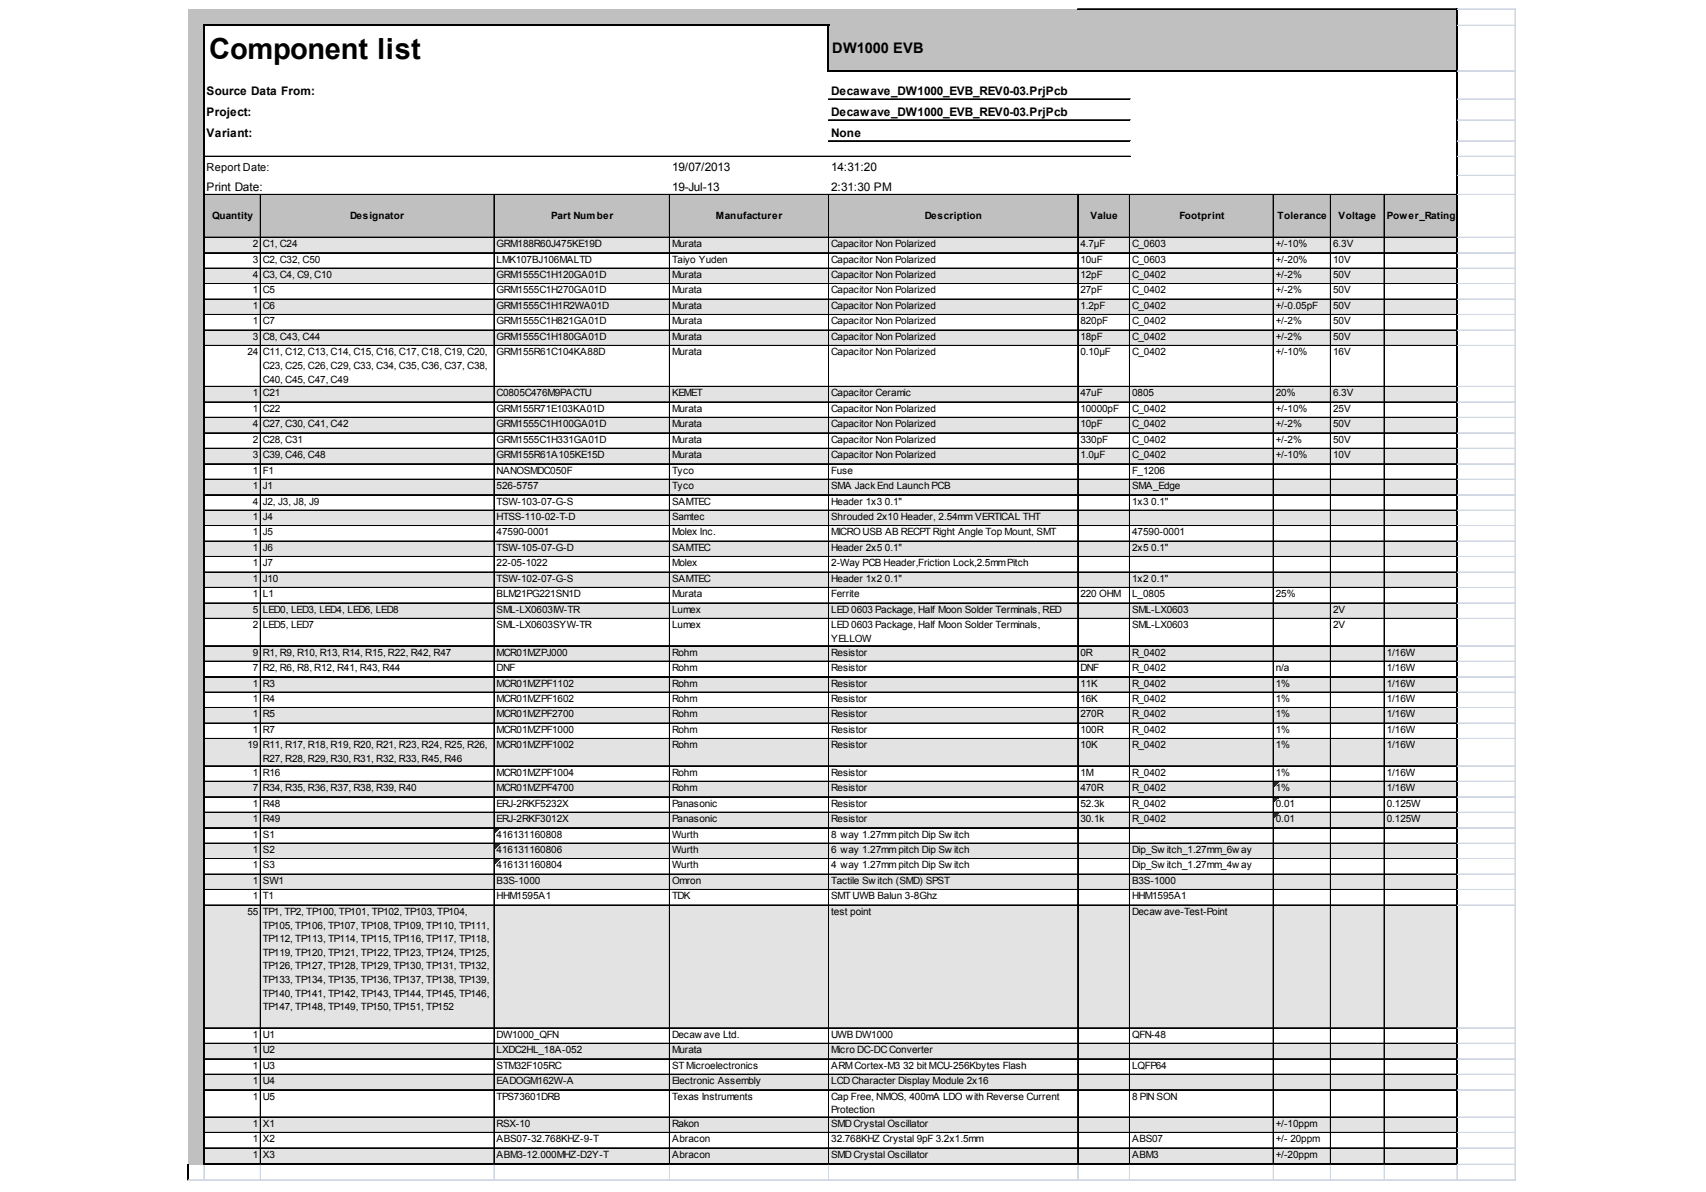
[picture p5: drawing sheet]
<svg xmlns="http://www.w3.org/2000/svg" width="288mm" height="201mm" viewBox="0 0 288 201" stroke-linecap="round" stroke-linejoin="round" font-family="sans-serif">
<defs><g id="words">
<text font-size="4.9" x="35.3" y="9.9">Component list</text>
<text font-size="2.5" x="140.4" y="8.9">DW1000 EVB</text>
<g font-size="2">
<text x="34.9" y="16">Source Data From:</text>
<text x="140.3" y="16">Decawave_DW1000_EVB_REV0-03.PrjPcb</text>
<text x="34.9" y="19.6">Project:</text>
<text x="34.9" y="23.1">Variant:</text>
<text x="140.3" y="19.6">Decawave_DW1000_EVB_REV0-03.PrjPcb</text>
<text x="140.3" y="23.1">None</text>
<text x="113.4" y="28.9">19/07/2013</text>
<text x="140.3" y="28.9">14:31:20</text>
<text x="34.9" y="32.1">Print Date:</text>
<text x="113.4" y="32.1">19-Jul-13</text>
<text x="140.3" y="32.1">2:31:30 PM</text>
</g>
<text font-size="1.8" x="34.9" y="28.9">Report Date:</text>
<g font-size="1.7">
<text x="35.8" y="36.9">Quantity</text>
<text x="42.7" y="41.7">2</text>
<text x="44.4" y="41.7">C1, C24</text>
<text x="59.1" y="36.9">Designator</text>
<text x="83.8" y="41.7">GRM188R60J475KE19D</text>
<text x="93" y="36.9">Part Number</text>
<text x="113.4" y="41.7">Murata</text>
<text x="120.8" y="36.9">Manufacturer</text>
<text x="140.3" y="41.7">Capacitor Non Polarized</text>
<text x="156.1" y="36.9">Description</text>
<text x="182.3" y="41.7">4.7µF</text>
<text x="184" y="36.9">Value</text>
<text x="191" y="41.7">C_0603</text>
<text x="199" y="36.9">Footprint</text>
<text x="215.3" y="41.7">+/-10%</text>
<text x="215.6" y="36.9">Tolerance</text>
<text x="224.9" y="41.7">6.3V</text>
<text x="225.9" y="36.9">Voltage</text>
<text x="234" y="36.9">Power_Rating</text>
<text x="42.7" y="44.3">3</text>
<text x="42.7" y="46.9">4</text>
<text x="44.4" y="44.3">C2, C32, C50</text>
<text x="44.4" y="46.9">C3, C4, C9, C10</text>
<text x="83.8" y="44.3">LMK107BJ106MALTD</text>
<text x="83.8" y="46.9">GRM1555C1H120GA01D</text>
<text x="113.4" y="44.3">Taiyo Yuden</text>
<text x="113.4" y="46.9">Murata</text>
<text x="140.3" y="44.3">Capacitor Non Polarized</text>
<text x="140.3" y="46.9">Capacitor Non Polarized</text>
<text x="182.3" y="44.3">10uF</text>
<text x="182.3" y="46.9">12pF</text>
<text x="191" y="44.3">C_0603</text>
<text x="191" y="46.9">C_0402</text>
<text x="215.3" y="44.3">+/-20%</text>
<text x="215.3" y="46.9">+/-2%</text>
<text x="224.9" y="44.3">10V</text>
<text x="224.9" y="46.9">50V</text>
<text x="42.7" y="49.5">1</text>
<text x="42.7" y="52.1">1</text>
<text x="44.4" y="49.5">C5</text>
<text x="44.4" y="52.1">C6</text>
<text x="83.8" y="49.5">GRM1555C1H270GA01D</text>
<text x="83.8" y="52.1">GRM1555C1H1R2WA01D</text>
<text x="113.4" y="49.5">Murata</text>
<text x="113.4" y="52.1">Murata</text>
<text x="140.3" y="49.5">Capacitor Non Polarized</text>
<text x="140.3" y="52.1">Capacitor Non Polarized</text>
<text x="182.3" y="49.5">27pF</text>
<text x="182.3" y="52.1">1.2pF</text>
<text x="191" y="49.5">C_0402</text>
<text x="191" y="52.1">C_0402</text>
<text x="215.3" y="49.5">+/-2%</text>
<text x="215.3" y="52.1">+/-0.05pF</text>
<text x="224.9" y="49.5">50V</text>
<text x="224.9" y="52.1">50V</text>
<text x="41.8" y="59.9">24</text>
<text x="42.7" y="54.7">1</text>
<text x="42.7" y="57.3">3</text>
<text x="44.4" y="54.7">C7</text>
<text x="44.4" y="57.3">C8, C43, C44</text>
<text x="44.4" y="59.9">C11, C12, C13, C14, C15, C16, C17, C18, C19, C20,</text>
<text x="83.8" y="54.7">GRM1555C1H821GA01D</text>
<text x="83.8" y="57.3">GRM1555C1H180GA01D</text>
<text x="83.8" y="59.9">GRM155R61C104KA88D</text>
<text x="113.4" y="54.7">Murata</text>
<text x="113.4" y="57.3">Murata</text>
<text x="113.4" y="59.9">Murata</text>
<text x="140.3" y="54.7">Capacitor Non Polarized</text>
<text x="140.3" y="57.3">Capacitor Non Polarized</text>
<text x="140.3" y="59.9">Capacitor Non Polarized</text>
<text x="182.3" y="54.7">820pF</text>
<text x="182.3" y="57.3">18pF</text>
<text x="182.3" y="59.9">0.10µF</text>
<text x="191" y="54.7">C_0402</text>
<text x="191" y="57.3">C_0402</text>
<text x="191" y="59.9">C_0402</text>
<text x="215.3" y="54.7">+/-2%</text>
<text x="215.3" y="57.3">+/-2%</text>
<text x="215.3" y="59.9">+/-10%</text>
<text x="224.9" y="54.7">50V</text>
<text x="224.9" y="57.3">50V</text>
<text x="224.9" y="59.9">16V</text>
<text x="44.4" y="62.2">C23, C25, C26, C29, C33, C34, C35, C36, C37, C38,</text>
<text x="44.4" y="64.5">C40, C45, C47, C49</text>
<text x="42.7" y="66.9">1</text>
<text x="42.7" y="69.5">1</text>
<text x="44.4" y="66.9">C21</text>
<text x="44.4" y="69.5">C22</text>
<text x="83.8" y="66.9">C0805C476M9PACTU</text>
<text x="83.8" y="69.5">GRM155R71E103KA01D</text>
<text x="113.4" y="66.9">KEMET</text>
<text x="113.4" y="69.5">Murata</text>
<text x="140.3" y="66.9">Capacitor Ceramic</text>
<text x="140.3" y="69.5">Capacitor Non Polarized</text>
<text x="182.3" y="66.9">47uF</text>
<text x="182.3" y="69.5">10000pF</text>
<text x="191" y="66.9">0805</text>
<text x="191" y="69.5">C_0402</text>
<text x="215.3" y="66.9">20%</text>
<text x="215.3" y="69.5">+/-10%</text>
<text x="224.9" y="66.9">6.3V</text>
<text x="224.9" y="69.5">25V</text>
<text x="42.7" y="72.1">4</text>
<text x="42.7" y="74.7">2</text>
<text x="42.7" y="77.3">3</text>
<text x="44.4" y="72.1">C27, C30, C41, C42</text>
<text x="44.4" y="74.7">C28, C31</text>
<text x="44.4" y="77.3">C39, C46, C48</text>
<text x="83.8" y="72.1">GRM1555C1H100GA01D</text>
<text x="83.8" y="74.7">GRM1555C1H331GA01D</text>
<text x="83.8" y="77.3">GRM155R61A105KE15D</text>
<text x="113.4" y="72.1">Murata</text>
<text x="113.4" y="74.7">Murata</text>
<text x="113.4" y="77.3">Murata</text>
<text x="140.3" y="72.1">Capacitor Non Polarized</text>
<text x="140.3" y="74.7">Capacitor Non Polarized</text>
<text x="140.3" y="77.3">Capacitor Non Polarized</text>
<text x="182.3" y="72.1">10pF</text>
<text x="182.3" y="74.7">330pF</text>
<text x="182.3" y="77.3">1.0µF</text>
<text x="191" y="72.1">C_0402</text>
<text x="191" y="74.7">C_0402</text>
<text x="191" y="77.3">C_0402</text>
<text x="215.3" y="72.1">+/-2%</text>
<text x="215.3" y="74.7">+/-2%</text>
<text x="215.3" y="77.3">+/-10%</text>
<text x="224.9" y="72.1">50V</text>
<text x="224.9" y="74.7">50V</text>
<text x="224.9" y="77.3">10V</text>
<text x="42.7" y="79.9">1</text>
<text x="42.7" y="82.5">1</text>
<text x="44.4" y="79.9">F1</text>
<text x="44.4" y="82.5">J1</text>
<text x="83.8" y="79.9">NANOSMDC050F</text>
<text x="83.8" y="82.5">526-5757</text>
<text x="113.4" y="79.9">Tyco</text>
<text x="113.4" y="82.5">Tyco</text>
<text x="140.3" y="79.9">Fuse</text>
<text x="140.3" y="82.5">SMA JackEnd Launch PCB</text>
<text x="191" y="79.9">F_1206</text>
<text x="191" y="82.5">SMA_Edge</text>
<text x="42.7" y="85.1">4</text>
<text x="42.7" y="87.7">1</text>
<text x="44.4" y="85.1">J2, J3, J8, J9</text>
<text x="44.4" y="87.7">J4</text>
<text x="83.8" y="85.1">TSW-103-07-G-S</text>
<text x="83.8" y="87.7">HTSS-110-02-T-D</text>
<text x="113.4" y="85.1">SAMTEC</text>
<text x="113.4" y="87.7">Samtec</text>
<text x="140.3" y="85.1">Header 1x3</text>
<text x="140.3" y="87.7">Shrouded 2x10 Header, 2.54mm VERTICAL THT</text>
<text x="149.3" y="85.1">0.1&quot;</text>
<text x="191" y="85.1">1x3</text>
<text x="194.3" y="85.1">0.1&quot;</text>
<text x="42.7" y="90.3">1</text>
<text x="42.7" y="92.9">1</text>
<text x="42.7" y="95.6">1</text>
<text x="44.4" y="90.3">J5</text>
<text x="44.4" y="92.9">J6</text>
<text x="44.4" y="95.6">J7</text>
<text x="83.8" y="90.3">47590-0001</text>
<text x="83.8" y="92.9">TSW-105-07-G-D</text>
<text x="83.8" y="95.6">22-05-1022</text>
<text x="113.4" y="90.3">Molex Inc.</text>
<text x="113.4" y="92.9">SAMTEC</text>
<text x="113.4" y="95.6">Molex</text>
<text x="140.3" y="90.3">MICRO USB AB RECPTRight Angle Top Mount, SMT</text>
<text x="140.3" y="92.9">Header 2x5</text>
<text x="140.3" y="95.6">2-Way PCB Header,Friction Lock,2.5mmPitch</text>
<text x="149.3" y="92.9">0.1&quot;</text>
<text x="191" y="90.3">47590-0001</text>
<text x="191" y="92.9">2x5</text>
<text x="194.3" y="92.9">0.1&quot;</text>
<text x="42.7" y="98.2">1</text>
<text x="42.7" y="100.8">1</text>
<text x="44.4" y="98.2">J10</text>
<text x="44.4" y="100.8">L1</text>
<text x="83.8" y="98.2">TSW-102-07-G-S</text>
<text x="83.8" y="100.8">BLM21PG221SN1D</text>
<text x="113.4" y="98.2">SAMTEC</text>
<text x="113.4" y="100.8">Murata</text>
<text x="140.3" y="98.2">Header 1x2</text>
<text x="140.3" y="100.8">Ferrite</text>
<text x="149.3" y="98.2">0.1&quot;</text>
<text x="182.3" y="100.8">220 OHM</text>
<text x="191" y="98.2">1x2</text>
<text x="191" y="100.8">L_0805</text>
<text x="194.3" y="98.2">0.1&quot;</text>
<text x="215.3" y="100.8">25%</text>
<text x="42.7" y="103.4">5</text>
<text x="42.7" y="106">2</text>
<text x="44.4" y="103.4">LED0, LED3, LED4, LED6, LED8</text>
<text x="44.4" y="106">LED5, LED7</text>
<text x="83.8" y="103.4">SML-LX0603IW-TR</text>
<text x="83.8" y="106">SML-LX0603SYW-TR</text>
<text x="113.4" y="103.4">Lumex</text>
<text x="113.4" y="106">Lumex</text>
<text x="140.3" y="103.4">LED 0603 Package, Half Moon Solder Terminals, RED</text>
<text x="140.3" y="106">LED 0603 Package, Half Moon Solder Terminals,</text>
<text x="191" y="103.4">SML-LX0603</text>
<text x="191" y="106">SML-LX0603</text>
<text x="224.9" y="103.4">2V</text>
<text x="224.9" y="106">2V</text>
<text x="42.7" y="110.6">9</text>
<text x="42.7" y="113.2">7</text>
<text x="44.4" y="110.6">R1, R9, R10, R13, R14, R15, R22, R42, R47</text>
<text x="44.4" y="113.2">R2, R6, R8, R12, R41, R43, R44</text>
<text x="83.8" y="110.6">MCR01MZPJ000</text>
<text x="83.8" y="113.2">DNF</text>
<text x="113.4" y="110.6">Rohm</text>
<text x="113.4" y="113.2">Rohm</text>
<text x="140.3" y="108.3">YELLOW</text>
<text x="140.3" y="110.6">Resistor</text>
<text x="140.3" y="113.2">Resistor</text>
<text x="182.3" y="110.6">0R</text>
<text x="182.3" y="113.2">DNF</text>
<text x="191" y="110.6">R_0402</text>
<text x="191" y="113.2">R_0402</text>
<text x="215.3" y="113.2">n/a</text>
<text x="234" y="110.6">1/16W</text>
<text x="234" y="113.2">1/16W</text>
<text x="42.7" y="115.8">1</text>
<text x="42.7" y="118.4">1</text>
<text x="44.4" y="115.8">R3</text>
<text x="44.4" y="118.4">R4</text>
<text x="83.8" y="115.8">MCR01MZPF1102</text>
<text x="83.8" y="118.4">MCR01MZPF1602</text>
<text x="113.4" y="115.8">Rohm</text>
<text x="113.4" y="118.4">Rohm</text>
<text x="140.3" y="115.8">Resistor</text>
<text x="140.3" y="118.4">Resistor</text>
<text x="182.3" y="115.8">11K</text>
<text x="182.3" y="118.4">16K</text>
<text x="191" y="115.8">R_0402</text>
<text x="191" y="118.4">R_0402</text>
<text x="215.3" y="115.8">1%</text>
<text x="215.3" y="118.4">1%</text>
<text x="234" y="115.8">1/16W</text>
<text x="234" y="118.4">1/16W</text>
<text x="42.7" y="121">1</text>
<text x="42.7" y="123.6">1</text>
<text x="44.4" y="121">R5</text>
<text x="44.4" y="123.6">R7</text>
<text x="83.8" y="121">MCR01MZPF2700</text>
<text x="83.8" y="123.6">MCR01MZPF1000</text>
<text x="113.4" y="121">Rohm</text>
<text x="113.4" y="123.6">Rohm</text>
<text x="140.3" y="121">Resistor</text>
<text x="140.3" y="123.6">Resistor</text>
<text x="182.3" y="121">270R</text>
<text x="182.3" y="123.6">100R</text>
<text x="191" y="121">R_0402</text>
<text x="191" y="123.6">R_0402</text>
<text x="215.3" y="121">1%</text>
<text x="215.3" y="123.6">1%</text>
<text x="234" y="121">1/16W</text>
<text x="234" y="123.6">1/16W</text>
<text x="41.8" y="126.2">19</text>
<text x="42.7" y="130.9">1</text>
<text x="44.4" y="126.2">R11, R17, R18, R19, R20, R21, R23, R24, R25, R26,</text>
<text x="44.4" y="128.5">R27, R28, R29, R30, R31, R32, R33, R45, R46</text>
<text x="44.4" y="130.9">R16</text>
<text x="83.8" y="126.2">MCR01MZPF1002</text>
<text x="83.8" y="130.9">MCR01MZPF1004</text>
<text x="113.4" y="126.2">Rohm</text>
<text x="113.4" y="130.9">Rohm</text>
<text x="140.3" y="126.2">Resistor</text>
<text x="140.3" y="130.9">Resistor</text>
<text x="182.3" y="126.2">10K</text>
<text x="182.3" y="130.9">1M</text>
<text x="191" y="126.2">R_0402</text>
<text x="191" y="130.9">R_0402</text>
<text x="215.3" y="126.2">1%</text>
<text x="215.3" y="130.9">1%</text>
<text x="234" y="126.2">1/16W</text>
<text x="234" y="130.9">1/16W</text>
<text x="42.7" y="133.5">7</text>
<text x="42.7" y="136.1">1</text>
<text x="44.4" y="133.5">R34, R35, R36, R37, R38, R39, R40</text>
<text x="44.4" y="136.1">R48</text>
<text x="83.8" y="133.5">MCR01MZPF4700</text>
<text x="83.8" y="136.1">ERJ-2RKF5232X</text>
<text x="113.4" y="133.5">Rohm</text>
<text x="113.4" y="136.1">Panasonic</text>
<text x="140.3" y="133.5">Resistor</text>
<text x="140.3" y="136.1">Resistor</text>
<text x="182.3" y="133.5">470R</text>
<text x="182.3" y="136.1">52.3k</text>
<text x="191" y="133.5">R_0402</text>
<text x="191" y="136.1">R_0402</text>
<text x="215.3" y="133.5">1%</text>
<text x="215.3" y="136.1">0.01</text>
<text x="234" y="133.5">1/16W</text>
<text x="234" y="136.1">0.125W</text>
<text x="42.7" y="138.7">1</text>
<text x="42.7" y="141.3">1</text>
<text x="42.7" y="143.9">1</text>
<text x="44.4" y="138.7">R49</text>
<text x="44.4" y="141.3">S1</text>
<text x="44.4" y="143.9">S2</text>
<text x="83.8" y="138.7">ERJ-2RKF3012X</text>
<text x="83.8" y="141.3">416131160808</text>
<text x="83.8" y="143.9">416131160806</text>
<text x="113.4" y="138.7">Panasonic</text>
<text x="113.4" y="141.3">Wurth</text>
<text x="113.4" y="143.9">Wurth</text>
<text x="140.3" y="138.7">Resistor</text>
<text x="140.3" y="141.3">8 way 1.27mmpitch Dip Sw itch</text>
<text x="140.3" y="143.9">6 way 1.27mmpitch Dip Sw itch</text>
<text x="182.3" y="138.7">30.1k</text>
<text x="191" y="138.7">R_0402</text>
<text x="191" y="143.9">Dip_Sw itch_1.27mm_6w ay</text>
<text x="215.3" y="138.7">0.01</text>
<text x="234" y="138.7">0.125W</text>
<text x="42.7" y="146.5">1</text>
<text x="42.7" y="149.1">1</text>
<text x="44.4" y="146.5">S3</text>
<text x="44.4" y="149.1">SW1</text>
<text x="83.8" y="146.5">416131160804</text>
<text x="83.8" y="149.1">B3S-1000</text>
<text x="113.4" y="146.5">Wurth</text>
<text x="113.4" y="149.1">Omron</text>
<text x="140.3" y="146.5">4 way 1.27mmpitch Dip Sw itch</text>
<text x="140.3" y="149.1">Tactile Sw itch (SMD) SPST</text>
<text x="191" y="146.5">Dip_Sw itch_1.27mm_4w ay</text>
<text x="191" y="149.1">B3S-1000</text>
<text x="41.8" y="154.3">55</text>
<text x="42.7" y="151.7">1</text>
<text x="44.4" y="151.7">T1</text>
<text x="44.4" y="154.3">TP1, TP2, TP100, TP101, TP102, TP103, TP104,</text>
<text x="83.8" y="151.7">HHM1595A1</text>
<text x="113.4" y="151.7">TDK</text>
<text x="140.3" y="151.7">SMTUWB Balun 3-8Ghz</text>
<text x="140.3" y="154.3">test point</text>
<text x="191" y="151.7">HHM1595A1</text>
<text x="191" y="154.3">Decaw ave-Test-Point</text>
<text x="44.4" y="156.6">TP105, TP106, TP107, TP108, TP109, TP110, TP111,</text>
<text x="44.4" y="158.9">TP112, TP113, TP114, TP115, TP116, TP117, TP118,</text>
<text x="44.4" y="161.2">TP119, TP120, TP121, TP122, TP123, TP124, TP125,</text>
<text x="44.4" y="163.5">TP126, TP127, TP128, TP129, TP130, TP131, TP132,</text>
<text x="44.4" y="165.8">TP133, TP134, TP135, TP136, TP137, TP138, TP139,</text>
<text x="44.4" y="168.1">TP140, TP141, TP142, TP143, TP144, TP145, TP146,</text>
<text x="44.4" y="170.4">TP147, TP148, TP149, TP150, TP151, TP152</text>
<text x="42.7" y="175.1">1</text>
<text x="42.7" y="177.7">1</text>
<text x="44.4" y="175.1">U1</text>
<text x="44.4" y="177.7">U2</text>
<text x="83.8" y="175.1">DW1000_QFN</text>
<text x="83.8" y="177.7">LXDC2HL_18A-052</text>
<text x="113.4" y="175.1">Decaw ave Ltd.</text>
<text x="113.4" y="177.7">Murata</text>
<text x="140.3" y="175.1">UWB DW1000</text>
<text x="140.3" y="177.7">Micro DC-DCConverter</text>
<text x="191" y="175.1">QFN-48</text>
<text x="42.7" y="180.3">1</text>
<text x="42.7" y="182.9">1</text>
<text x="42.7" y="185.5">1</text>
<text x="44.4" y="180.3">U3</text>
<text x="44.4" y="182.9">U4</text>
<text x="44.4" y="185.5">U5</text>
<text x="83.8" y="180.3">STM32F105RC</text>
<text x="83.8" y="182.9">EADOGM162W-A</text>
<text x="83.8" y="185.5">TPS73601DRB</text>
<text x="113.4" y="180.3">STMicroelectronics</text>
<text x="113.4" y="182.9">Electronic Assembly</text>
<text x="113.4" y="185.5">Texas Instruments</text>
<text x="140.3" y="180.3">ARMCortex-M3</text>
<text x="140.3" y="182.9">LCDCharacter Display Module 2x16</text>
<text x="140.3" y="185.5">Cap Free, NMOS, 400mA LDO with Reverse Current</text>
<text x="152.4" y="180.3">32 bit MCU-256Kbytes Flash</text>
<text x="191" y="180.3">LQFP64</text>
<text x="191" y="185.5">8 PIN SON</text>
<text x="42.7" y="190.1">1</text>
<text x="44.4" y="190.1">X1</text>
<text x="83.8" y="190.1">RSX-10</text>
<text x="113.4" y="190.1">Rakon</text>
<text x="140.3" y="187.8">Protection</text>
<text x="140.3" y="190.1">SMDCrystal Oscillator</text>
<text x="215.3" y="190.1">+/-10ppm</text>
<text x="42.7" y="192.7">1</text>
<text x="42.7" y="195.3">1</text>
<text x="44.4" y="192.7">X2</text>
<text x="44.4" y="195.3">X3</text>
<text x="83.8" y="192.7">ABS07-32.768KHZ-9-T</text>
<text x="83.8" y="195.3">ABM3-12.000MHZ-D2Y-T</text>
<text x="113.4" y="192.7">Abracon</text>
<text x="113.4" y="195.3">Abracon</text>
<text x="140.3" y="192.7">32.768KHZ Crystal 9pF 3.2x1.5mm</text>
<text x="140.3" y="195.3">SMDCrystal Oscillator</text>
<text x="191" y="192.7">ABS07</text>
<text x="191" y="195.3">ABM3</text>
<text x="215.3" y="192.7">+/- 20ppm</text>
<text x="215.3" y="195.3">+/-20ppm</text>
</g>
</g></defs>
<g fill="#c0c0c0">
<path d="M31.7 1.6h214.3v2.8h-214.3z"/>
<path d="M31.7 4.2h2.9v7.9h-2.9z"/>
</g>
<path d="M34.4 4.2h105.6v7.9h-105.6z" fill="#fff"/>
<g fill="#c0c0c0">
<path d="M139.8 4.2h106.2v7.9h-106.2z"/>
<path d="M31.7 11.9h2.9v21h-2.9z"/>
</g>
<path d="M34.4 11.9h211.6v21h-211.6z" fill="#fff"/>
<g fill="#c0c0c0">
<path d="M31.7 32.8h214.3v7.4h-214.3z"/>
<path d="M31.7 40h2.9v2.8h-2.9z"/>
</g>
<path d="M34.4 40h211.6v2.8h-211.6z" fill="#e3e3e3"/>
<path d="M31.7 42.6h2.9v2.8h-2.9z" fill="#c0c0c0"/>
<path d="M34.4 42.6h211.6v2.8h-211.6z" fill="#fff"/>
<path d="M31.7 45.2h2.9v2.8h-2.9z" fill="#c0c0c0"/>
<path d="M34.4 45.2h211.6v2.8h-211.6z" fill="#e3e3e3"/>
<path d="M31.7 47.8h2.9v2.8h-2.9z" fill="#c0c0c0"/>
<path d="M34.4 47.8h211.6v2.8h-211.6z" fill="#fff"/>
<path d="M31.7 50.4h2.9v2.8h-2.9z" fill="#c0c0c0"/>
<path d="M34.4 50.4h211.6v2.8h-211.6z" fill="#e3e3e3"/>
<path d="M31.7 53h2.9v2.8h-2.9z" fill="#c0c0c0"/>
<path d="M34.4 53h211.6v2.8h-211.6z" fill="#fff"/>
<path d="M31.7 55.7h2.9v2.7h-2.9z" fill="#c0c0c0"/>
<path d="M34.4 55.7h211.6v2.7h-211.6z" fill="#e3e3e3"/>
<path d="M31.7 58.3h2.9v7h-2.9z" fill="#c0c0c0"/>
<path d="M34.4 58.3h211.6v7h-211.6z" fill="#fff"/>
<path d="M31.7 65.2h2.9v2.7h-2.9z" fill="#c0c0c0"/>
<path d="M34.4 65.2h211.6v2.7h-211.6z" fill="#e3e3e3"/>
<path d="M31.7 67.8h2.9v2.7h-2.9z" fill="#c0c0c0"/>
<path d="M34.4 67.8h211.6v2.7h-211.6z" fill="#fff"/>
<path d="M31.7 70.4h2.9v2.8h-2.9z" fill="#c0c0c0"/>
<path d="M34.4 70.4h211.6v2.8h-211.6z" fill="#e3e3e3"/>
<path d="M31.7 73h2.9v2.8h-2.9z" fill="#c0c0c0"/>
<path d="M34.4 73h211.6v2.8h-211.6z" fill="#fff"/>
<path d="M31.7 75.6h2.9v2.8h-2.9z" fill="#c0c0c0"/>
<path d="M34.4 75.6h211.6v2.8h-211.6z" fill="#e3e3e3"/>
<path d="M31.7 78.2h2.9v2.8h-2.9z" fill="#c0c0c0"/>
<path d="M34.4 78.2h211.6v2.8h-211.6z" fill="#fff"/>
<path d="M31.7 80.8h2.9v2.8h-2.9z" fill="#c0c0c0"/>
<path d="M34.4 80.8h211.6v2.8h-211.6z" fill="#e3e3e3"/>
<path d="M31.7 83.4h2.9v2.8h-2.9z" fill="#c0c0c0"/>
<path d="M34.4 83.4h211.6v2.8h-211.6z" fill="#fff"/>
<path d="M31.7 86h2.9v2.8h-2.9z" fill="#c0c0c0"/>
<path d="M34.4 86h211.6v2.8h-211.6z" fill="#e3e3e3"/>
<path d="M31.7 88.7h2.9v2.7h-2.9z" fill="#c0c0c0"/>
<path d="M34.4 88.7h211.6v2.7h-211.6z" fill="#fff"/>
<path d="M31.7 91.3h2.9v2.7h-2.9z" fill="#c0c0c0"/>
<path d="M34.4 91.3h211.6v2.7h-211.6z" fill="#e3e3e3"/>
<path d="M31.7 93.9h2.9v2.7h-2.9z" fill="#c0c0c0"/>
<path d="M34.4 93.9h211.6v2.7h-211.6z" fill="#fff"/>
<path d="M31.7 96.5h2.9v2.7h-2.9z" fill="#c0c0c0"/>
<path d="M34.4 96.5h211.6v2.7h-211.6z" fill="#e3e3e3"/>
<path d="M31.7 99.1h2.9v2.8h-2.9z" fill="#c0c0c0"/>
<path d="M34.4 99.1h211.6v2.8h-211.6z" fill="#fff"/>
<path d="M31.7 101.7h2.9v2.8h-2.9z" fill="#c0c0c0"/>
<path d="M34.4 101.7h211.6v2.8h-211.6z" fill="#e3e3e3"/>
<path d="M31.7 104.3h2.9v4.8h-2.9z" fill="#c0c0c0"/>
<path d="M34.4 104.3h211.6v4.8h-211.6z" fill="#fff"/>
<path d="M31.7 108.9h2.9v2.8h-2.9z" fill="#c0c0c0"/>
<path d="M34.4 108.9h211.6v2.8h-211.6z" fill="#e3e3e3"/>
<path d="M31.7 111.5h2.9v2.8h-2.9z" fill="#c0c0c0"/>
<path d="M34.4 111.5h211.6v2.8h-211.6z" fill="#fff"/>
<path d="M31.7 114.1h2.9v2.8h-2.9z" fill="#c0c0c0"/>
<path d="M34.4 114.1h211.6v2.8h-211.6z" fill="#e3e3e3"/>
<path d="M31.7 116.7h2.9v2.8h-2.9z" fill="#c0c0c0"/>
<path d="M34.4 116.7h211.6v2.8h-211.6z" fill="#fff"/>
<path d="M31.7 119.3h2.9v2.8h-2.9z" fill="#c0c0c0"/>
<path d="M34.4 119.3h211.6v2.8h-211.6z" fill="#e3e3e3"/>
<path d="M31.7 122h2.9v2.7h-2.9z" fill="#c0c0c0"/>
<path d="M34.4 122h211.6v2.7h-211.6z" fill="#fff"/>
<path d="M31.7 124.6h2.9v4.7h-2.9z" fill="#c0c0c0"/>
<path d="M34.4 124.6h211.6v4.7h-211.6z" fill="#e3e3e3"/>
<path d="M31.7 129.2h2.9v2.7h-2.9z" fill="#c0c0c0"/>
<path d="M34.4 129.2h211.6v2.7h-211.6z" fill="#fff"/>
<path d="M31.7 131.8h2.9v2.7h-2.9z" fill="#c0c0c0"/>
<path d="M34.4 131.8h211.6v2.7h-211.6z" fill="#e3e3e3"/>
<path d="M215 131.9h.7" fill="none" stroke="#008000" stroke-width=".17"/>
<path d="M215 131.9h.7v.2h-.7z" fill="#008000"/>
<path d="M215 132.1h.6" fill="none" stroke="#008000" stroke-width=".17"/>
<path d="M215 132.1h.6v.1h-.6z" fill="#008000"/>
<path d="M215 132.2h.4" fill="none" stroke="#008000" stroke-width=".17"/>
<path d="M215 132.2h.4v.2h-.4z" fill="#008000"/>
<path d="M215 132.4h.3" fill="none" stroke="#008000" stroke-width=".17"/>
<path d="M215 132.4h.3v.1h-.3z" fill="#008000"/>
<path d="M215 132.5h.1" fill="none" stroke="#008000" stroke-width=".17"/>
<path d="M215 132.5h.1v.2h-.1z" fill="#008000"/>
<path d="M31.7 134.4h2.9v2.8h-2.9z" fill="#c0c0c0"/>
<path d="M34.4 134.4h211.6v2.8h-211.6z" fill="#fff"/>
<path d="M215 134.5h.7" fill="none" stroke="#008000" stroke-width=".17"/>
<path d="M215 134.5h.7v.2h-.7z" fill="#008000"/>
<path d="M215 134.7h.6" fill="none" stroke="#008000" stroke-width=".17"/>
<path d="M215 134.7h.6v.1h-.6z" fill="#008000"/>
<path d="M215 134.8h.4" fill="none" stroke="#008000" stroke-width=".17"/>
<path d="M215 134.8h.4v.2h-.4z" fill="#008000"/>
<path d="M215 135h.3" fill="none" stroke="#008000" stroke-width=".17"/>
<path d="M215 135h.3v.2h-.3z" fill="#008000"/>
<path d="M215 135.2h.1" fill="none" stroke="#008000" stroke-width=".17"/>
<path d="M215 135.2h.1v.1h-.1z" fill="#008000"/>
<path d="M31.7 137h2.9v2.8h-2.9z" fill="#c0c0c0"/>
<path d="M34.4 137h211.6v2.8h-211.6z" fill="#e3e3e3"/>
<path d="M215 137.2h.7" fill="none" stroke="#008000" stroke-width=".17"/>
<path d="M215 137.2h.7v.1h-.7z" fill="#008000"/>
<path d="M215 137.3h.6" fill="none" stroke="#008000" stroke-width=".17"/>
<path d="M215 137.3h.6v.2h-.6z" fill="#008000"/>
<path d="M215 137.5h.4" fill="none" stroke="#008000" stroke-width=".17"/>
<path d="M215 137.5h.4v.1h-.4z" fill="#008000"/>
<path d="M215 137.6h.3" fill="none" stroke="#008000" stroke-width=".17"/>
<path d="M215 137.6h.3v.2h-.3z" fill="#008000"/>
<path d="M215 137.8h.1" fill="none" stroke="#008000" stroke-width=".17"/>
<path d="M215 137.8h.1v.1h-.1z" fill="#008000"/>
<path d="M31.7 139.6h2.9v2.8h-2.9z" fill="#c0c0c0"/>
<path d="M34.4 139.6h211.6v2.8h-211.6z" fill="#fff"/>
<path d="M83.5 139.8h.8" fill="none" stroke="#008000" stroke-width=".17"/>
<path d="M83.5 139.8h.8v.1h-.8z" fill="#008000"/>
<path d="M83.5 139.9h.6" fill="none" stroke="#008000" stroke-width=".17"/>
<path d="M83.5 139.9h.6v.2h-.6z" fill="#008000"/>
<path d="M83.5 140.1h.5" fill="none" stroke="#008000" stroke-width=".17"/>
<path d="M83.5 140.1h.5v.1h-.5z" fill="#008000"/>
<path d="M83.5 140.2h.3" fill="none" stroke="#008000" stroke-width=".17"/>
<path d="M83.5 140.2h.3v.2h-.3z" fill="#008000"/>
<path d="M83.5 140.4h.1" fill="none" stroke="#008000" stroke-width=".17"/>
<path d="M83.5 140.4h.1v.1h-.1z" fill="#008000"/>
<path d="M31.7 142.2h2.9v2.8h-2.9z" fill="#c0c0c0"/>
<path d="M34.4 142.2h211.6v2.8h-211.6z" fill="#e3e3e3"/>
<path d="M83.5 142.4h.8" fill="none" stroke="#008000" stroke-width=".17"/>
<path d="M83.5 142.4h.8v.1h-.8z" fill="#008000"/>
<path d="M83.5 142.5h.6" fill="none" stroke="#008000" stroke-width=".17"/>
<path d="M83.5 142.5h.6v.2h-.6z" fill="#008000"/>
<path d="M83.5 142.7h.5" fill="none" stroke="#008000" stroke-width=".17"/>
<path d="M83.5 142.7h.5v.1h-.5z" fill="#008000"/>
<path d="M83.5 142.8h.3" fill="none" stroke="#008000" stroke-width=".17"/>
<path d="M83.5 142.8h.3v.2h-.3z" fill="#008000"/>
<path d="M83.5 143h.1" fill="none" stroke="#008000" stroke-width=".17"/>
<path d="M83.5 143h.1v.1h-.1z" fill="#008000"/>
<path d="M31.7 144.8h2.9v2.8h-2.9z" fill="#c0c0c0"/>
<path d="M34.4 144.8h211.6v2.8h-211.6z" fill="#fff"/>
<path d="M83.5 145h.8" fill="none" stroke="#008000" stroke-width=".17"/>
<path d="M83.5 145h.8v.1h-.8z" fill="#008000"/>
<path d="M83.5 145.1h.6" fill="none" stroke="#008000" stroke-width=".17"/>
<path d="M83.5 145.1h.6v.2h-.6z" fill="#008000"/>
<path d="M83.5 145.3h.5" fill="none" stroke="#008000" stroke-width=".17"/>
<path d="M83.5 145.3h.5v.1h-.5z" fill="#008000"/>
<path d="M83.5 145.4h.3" fill="none" stroke="#008000" stroke-width=".17"/>
<path d="M83.5 145.4h.3v.2h-.3z" fill="#008000"/>
<path d="M83.5 145.6h.1" fill="none" stroke="#008000" stroke-width=".17"/>
<path d="M83.5 145.6h.1v.1h-.1z" fill="#008000"/>
<path d="M31.7 147.4h2.9v2.8h-2.9z" fill="#c0c0c0"/>
<path d="M34.4 147.4h211.6v2.8h-211.6z" fill="#e3e3e3"/>
<path d="M31.7 150h2.9v2.8h-2.9z" fill="#c0c0c0"/>
<path d="M34.4 150h211.6v2.8h-211.6z" fill="#fff"/>
<path d="M31.7 152.7h2.9v20.8h-2.9z" fill="#c0c0c0"/>
<path d="M34.4 152.7h211.6v20.8h-211.6z" fill="#e3e3e3"/>
<path d="M31.7 173.4h2.9v2.7h-2.9z" fill="#c0c0c0"/>
<path d="M34.4 173.4h211.6v2.7h-211.6z" fill="#fff"/>
<path d="M31.7 176h2.9v2.7h-2.9z" fill="#c0c0c0"/>
<path d="M34.4 176h211.6v2.7h-211.6z" fill="#e3e3e3"/>
<path d="M31.7 178.6h2.9v2.8h-2.9z" fill="#c0c0c0"/>
<path d="M34.4 178.6h211.6v2.8h-211.6z" fill="#fff"/>
<path d="M31.7 181.2h2.9v2.8h-2.9z" fill="#c0c0c0"/>
<path d="M34.4 181.2h211.6v2.8h-211.6z" fill="#e3e3e3"/>
<path d="M31.7 183.8h2.9v4.8h-2.9z" fill="#c0c0c0"/>
<path d="M34.4 183.8h211.6v4.8h-211.6z" fill="#fff"/>
<path d="M31.7 188.4h2.9v2.8h-2.9z" fill="#c0c0c0"/>
<path d="M34.4 188.4h211.6v2.8h-211.6z" fill="#e3e3e3"/>
<path d="M31.7 191h2.9v2.8h-2.9z" fill="#c0c0c0"/>
<path d="M34.4 191h211.6v2.8h-211.6z" fill="#fff"/>
<path d="M31.7 193.6h2.9v2.9h-2.9z" fill="#c0c0c0"/>
<path d="M34.4 193.6h211.6v2.9h-211.6z" fill="#e3e3e3"/>
<g fill="none" stroke="#000" stroke-width=".17">
<path d="M139.8 16.7h50.9M181.8 1.5h63.9M181.8 1.6h63.9M34.6 26.3h156.1M34.6 26.4h156.1M34.6 32.8h211.1M34.6 32.9h211.1M43.9 32.9v163.3M44 32.9v163.3M83.3 32.9v163.3M83.4 32.9v163.3M113 32.9v163.3"/>
<path d="M139.8 20.2h50.9M139.8 20.3h50.9M139.8 23.7h50.9M139.8 23.8h50.9M139.8 32.9v163.3M139.9 32.9v163.3M181.8 32.9v163.3M181.9 32.9v163.3M190.6 32.9v163.3M190.7 32.9v163.3M214.8 32.9v163.3M214.9 32.9v163.3"/>
<path d="M224.5 32.9v163.3M224.6 32.9v163.3M233.5 32.9v163.3M233.6 32.9v163.3M34.6 40h211.1M34.6 40.1h211.1M34.6 42.6h211.1M34.6 42.7h211.1M34.6 45.2h211.1M34.6 45.3h211.1M34.6 47.8h211.1M34.6 47.9h211.1"/>
<path d="M34.6 50.4h211.1M34.6 50.5h211.1M34.6 53h211.1M34.6 53.1h211.1M34.6 55.7h211.1M34.6 58.3h211.1M34.6 65.2h211.1M34.6 67.8h211.1M34.6 67.9h211.1M34.6 70.4h211.1M34.6 70.5h211.1M34.6 73h211.1"/>
<path d="M34.6 73.1h211.1M34.6 75.6h211.1M34.6 75.7h211.1M34.6 78.2h211.1M34.6 78.3h211.1M34.6 80.8h211.1M34.6 80.9h211.1M34.6 83.4h211.1M34.6 83.5h211.1M34.6 86h211.1M34.6 86.1h211.1M34.6 88.7h211.1"/>
<path d="M34.6 91.3h211.1M34.6 93.9h211.1M34.6 96.5h211.1M34.6 96.6h211.1M34.6 99.1h211.1M34.6 99.2h211.1M34.6 101.7h211.1M34.6 101.8h211.1M34.6 104.3h211.1M34.6 104.4h211.1M34.6 108.9h211.1M34.6 109h211.1"/>
<path d="M34.6 111.5h211.1M34.6 111.6h211.1M34.6 114.1h211.1M34.6 114.2h211.1M34.6 116.7h211.1M34.6 116.8h211.1M34.6 119.3h211.1M34.6 119.4h211.1M34.6 122h211.1M34.6 124.6h211.1M34.6 129.2h211.1M34.6 131.8h211.1"/>
<path d="M34.6 131.9h211.1M34.6 134.4h211.1M34.6 134.5h211.1M34.6 137h211.1M34.6 137.1h211.1M34.6 139.6h211.1M34.6 139.7h211.1M34.6 142.2h211.1M34.6 142.3h211.1M34.6 144.8h211.1M34.6 144.9h211.1M34.6 147.4h211.1"/>
<path d="M34.6 147.5h211.1M34.6 150h211.1M34.6 150.1h211.1M34.6 152.7h211.1M34.6 173.4h211.1M34.6 176h211.1M34.6 176.1h211.1M34.6 178.6h211.1M34.6 178.7h211.1M34.6 181.2h211.1M34.6 181.3h211.1M34.6 183.8h211.1"/>
<path d="M34.6 183.9h211.1M34.6 188.4h211.1M34.6 188.5h211.1M34.6 191h211.1M34.6 191.1h211.1M34.6 193.6h211.1M34.6 193.7h211.1"/>
</g>
<path d="M34.4 4.1v192.4M34.6 4.2h105.4M139.8 4.4v7.7M140 11.9h106M245.8 1.5v195M34.6 196.4h211.4" fill="none" stroke="#000" stroke-width=".31"/>
<path d="M31.7 196.4v2.8" fill="none" stroke="#000" stroke-width=".2"/>
<path d="M31.6 199.2h.1" fill="none" stroke="#d0d7e5" stroke-width=".17"/>
<path d="M31.6 199.2h.2z" fill="#d0d7e5"/>
<g fill="none" stroke="#d0d7e5" stroke-width=".17">
<path d="M246 1.5h9.8M246 1.6h9.8M246 4.2h9.8M246 4.3h9.8M246 11.9h9.8M246 12h9.8M246 16.7h9.8M255.6 1.5v197.7M255.7 1.5v197.7M246 20.2h9.8M246 20.3h9.8M246 23.7h9.8"/>
<path d="M246 23.8h9.8M246 26.3h9.8M246 26.4h9.8M246 29.6h9.8M246 32.8h9.8M246 32.9h9.8M246 40h9.8M246 40.1h9.8M246 42.6h9.8M246 42.7h9.8M246 45.2h9.8M246 45.3h9.8"/>
<path d="M246 47.8h9.8M246 47.9h9.8M246 50.4h9.8M246 50.5h9.8M246 53h9.8M246 53.1h9.8M246 55.7h9.8M246 58.3h9.8M246 65.2h9.8M246 67.8h9.8M246 67.9h9.8M246 70.4h9.8"/>
<path d="M246 70.5h9.8M246 73h9.8M246 73.1h9.8M246 75.6h9.8M246 75.7h9.8M246 78.2h9.8M246 78.3h9.8M246 80.8h9.8M246 80.9h9.8M246 83.4h9.8M246 83.5h9.8M246 86h9.8"/>
<path d="M246 86.1h9.8M246 88.7h9.8M246 91.3h9.8M246 93.9h9.8M246 96.5h9.8M246 96.6h9.8M246 99.1h9.8M246 99.2h9.8M246 101.7h9.8M246 101.8h9.8M246 104.3h9.8M246 104.4h9.8"/>
<path d="M246 108.9h9.8M246 109h9.8M246 111.5h9.8M246 111.6h9.8M246 114.1h9.8M246 114.2h9.8M246 116.7h9.8M246 116.8h9.8M246 119.3h9.8M246 119.4h9.8M246 122h9.8M246 124.6h9.8"/>
<path d="M246 129.2h9.8M246 131.8h9.8M246 131.9h9.8M246 134.4h9.8M246 134.5h9.8M246 137h9.8M246 137.1h9.8M246 139.6h9.8M246 139.7h9.8M246 142.2h9.8M246 142.3h9.8M246 144.8h9.8"/>
<path d="M246 144.9h9.8M246 147.4h9.8M246 147.5h9.8M246 150h9.8M246 150.1h9.8M246 152.7h9.8M246 173.4h9.8M246 176h9.8M246 176.1h9.8M246 178.6h9.8M246 178.7h9.8M31.8 199h224"/>
<path d="M31.8 199.1h224M34.4 196.5v2.7M34.5 196.5v2.7M43.9 196.5v2.7M44 196.5v2.7M83.3 196.5v2.7M83.4 196.5v2.7M113 196.5v2.7M139.8 196.5v2.7M139.9 196.5v2.7M181.8 196.5v2.7M181.9 196.5v2.7"/>
<path d="M190.6 196.5v2.7M190.7 196.5v2.7M214.8 196.5v2.7M214.9 196.5v2.7M224.5 196.5v2.7M224.6 196.5v2.7M233.5 196.5v2.7M233.6 196.5v2.7M245.8 196.5v2.7M245.9 196.5v2.7M246 181.2h9.8M246 181.3h9.8"/>
<path d="M246 183.8h9.8M246 183.9h9.8M246 188.4h9.8M246 188.5h9.8M246 191h9.8M246 191.1h9.8M246 193.6h9.8M246 193.7h9.8M246 196.4h9.8M246 196.5h9.8"/>
</g>
<use href="#words"/>
</svg>
